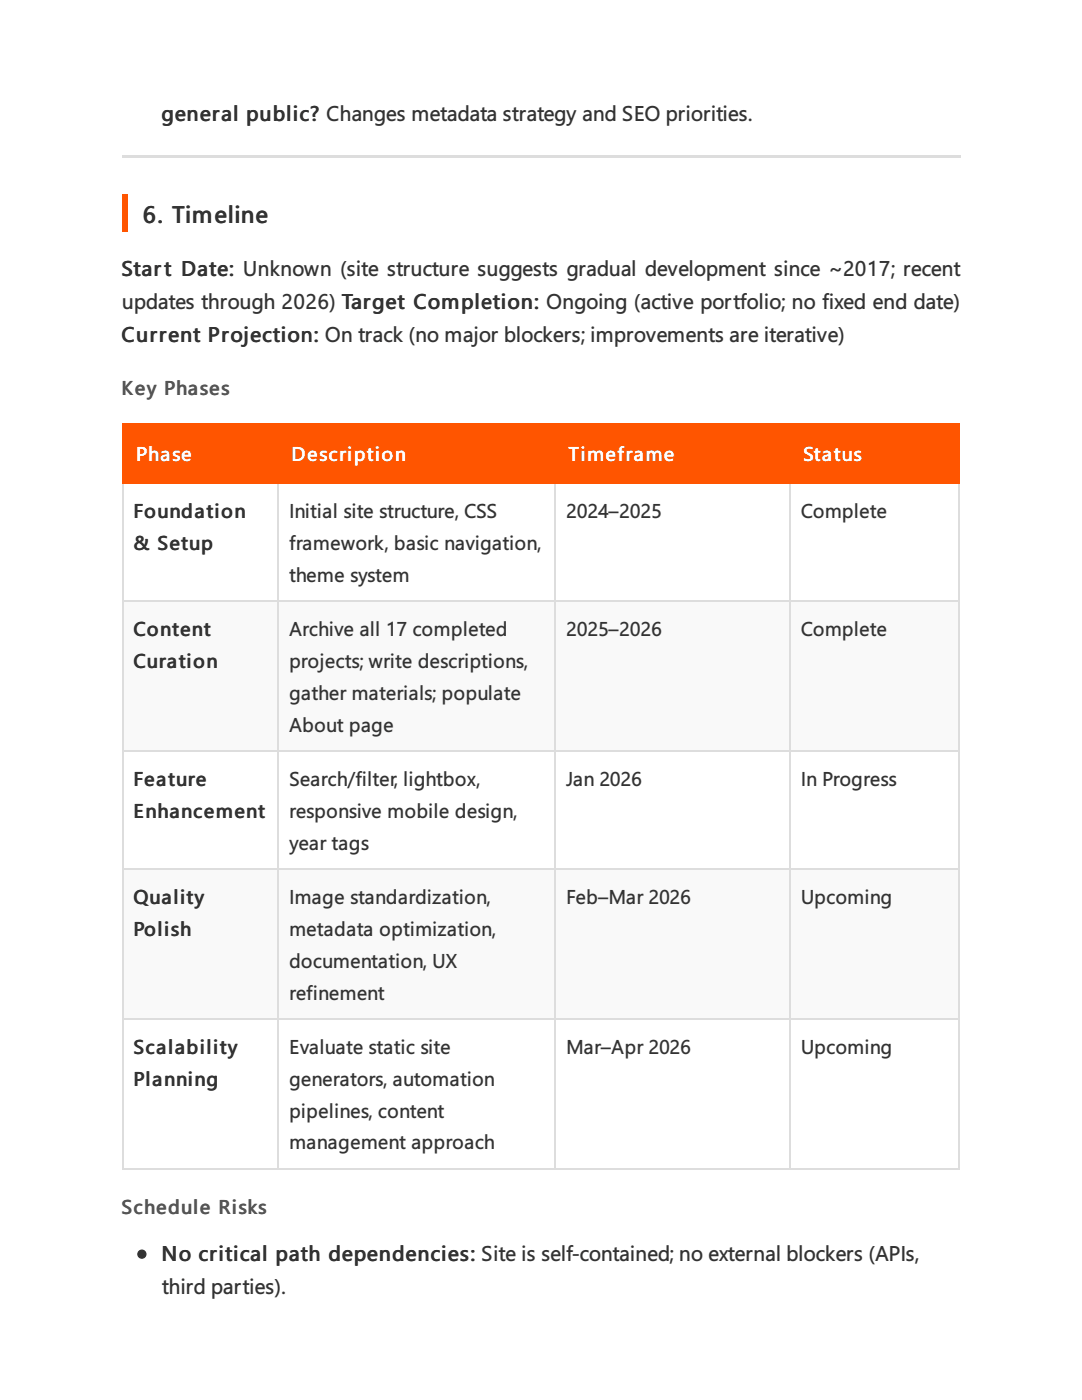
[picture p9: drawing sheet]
<svg xmlns="http://www.w3.org/2000/svg" width="216mm" height="279mm" viewBox="0 0 216 279" stroke-linecap="round" stroke-linejoin="round" font-family="sans-serif">
<defs><g id="words">
<text font-size="4.8" fill="#333" x="28.4" y="44.4">6. Timeline</text>
<g font-size="4.2" fill="#333">
<text x="32.1" y="24.1">general public? Changes metadata strategy and SEO priorities.</text>
<text x="24.2" y="55">Start Date: Unknown (site structure suggests gradual development since ~2017; recent</text>
<text x="24.3" y="61.6">updates through 2026) Target Completion: Ongoing (active portfolio; no fixed end date)</text>
<text x="24.2" y="68.3">Current Projection: On track (no major blockers; improvements are iterative)</text>
<text x="32.1" y="251.6">No critical path dependencies: Site is self-contained; no external blockers (APIs,</text>
<text x="32.3" y="258.2">third parties).</text>
</g>
<g font-size="4" fill="#555">
<text x="24.2" y="78.8">Key Phases</text>
<text x="24.2" y="242.4">Schedule Risks</text>
</g>
<g font-size="4" fill="#fff">
<text x="27.3" y="92.1">Phase</text>
<text x="58.1" y="92.1">Description</text>
<text x="113.4" y="92.1">Timeframe</text>
<text x="160.2" y="92.1">Status</text>
</g>
<g font-size="4" fill="#333">
<text x="26.6" y="103.5">Foundation</text>
<text x="57.7" y="103.5">Initial site structure, CSS</text>
<text x="113" y="103.5">2024–2025</text>
<text x="159.8" y="103.5">Complete</text>
<text x="26.6" y="109.8">&amp; Setup</text>
<text x="57.7" y="109.8">framework, basic navigation,</text>
<text x="57.7" y="116.2">theme system</text>
<text x="26.6" y="127">Content</text>
<text x="57.7" y="127">Archive all 17 completed</text>
<text x="113" y="127">2025–2026</text>
<text x="159.8" y="127">Complete</text>
<text x="26.6" y="133.3">Curation</text>
<text x="57.7" y="133.3">projects; write descriptions,</text>
<text x="57.7" y="139.7">gather materials; populate</text>
<text x="57.7" y="146">About page</text>
<text x="26.6" y="156.9">Feature</text>
<text x="57.7" y="156.9">Search/filter, lightbox,</text>
<text x="113" y="156.9">Jan 2026</text>
<text x="159.8" y="156.9">In Progress</text>
<text x="26.6" y="163.2">Enhancement</text>
<text x="57.7" y="163.2">responsive mobile design,</text>
<text x="57.7" y="169.6">year tags</text>
<text x="26.6" y="180.4">Quality</text>
<text x="57.7" y="180.4">Image standardization,</text>
<text x="113" y="180.4">Feb–Mar 2026</text>
<text x="159.8" y="180.4">Upcoming</text>
<text x="26.6" y="186.8">Polish</text>
<text x="57.7" y="186.8">metadata optimization,</text>
<text x="57.7" y="193.1">documentation, UX</text>
<text x="57.7" y="199.5">refinement</text>
<text x="26.6" y="210.3">Scalability</text>
<text x="57.7" y="210.3">Evaluate static site</text>
<text x="113" y="210.3">Mar–Apr 2026</text>
<text x="159.8" y="210.3">Upcoming</text>
<text x="26.6" y="216.7">Planning</text>
<text x="57.7" y="216.7">generators, automation</text>
<text x="57.7" y="223">pipelines, content</text>
<text x="57.7" y="229.4">management approach</text>
</g>
</g></defs>
<path d="M24.3 31h167.3v.5h-167.3z" fill="#ddd"/>
<g fill="#f50">
<path d="M24.3 38.9h1.1v7.4h-1.1z"/>
<path d="M24.3 84.4h31v11.9h-31z"/>
<path d="M55.3 84.4h55.3v11.9h-55.3z"/>
<path d="M110.6 84.4h46.8v11.9h-46.8z"/>
<path d="M157.4 84.4h33.9v11.9h-33.9z"/>
</g>
<g fill="#f9f9f9">
<path d="M24.3 119.9h31v29.9h-31z"/>
<path d="M55.3 119.9h55.3v29.9h-55.3z"/>
<path d="M110.6 119.9h46.8v29.9h-46.8z"/>
<path d="M157.4 119.9h33.9v29.9h-33.9z"/>
<path d="M24.3 173.3h31v29.9h-31z"/>
<path d="M55.3 173.3h55.3v29.9h-55.3z"/>
<path d="M110.6 173.3h46.8v29.9h-46.8z"/>
<path d="M157.4 173.3h33.9v29.9h-33.9z"/>
</g>
<path d="M24.5 96.3v137.1M55.4 96.3v137.1M110.7 96.3v137.1M157.6 96.3v137.1M191.4 96.3v137.1M24.3 120h167.3M24.3 149.9h167.3M24.3 173.4h167.3M24.3 203.3h167.3M24.3 233.2h167.3" fill="none" stroke="#ddd" stroke-width=".26"/>
<path d="M24.3 96.4h167.3M24.3 84.5h167.3M24.5 84.4v12.2M55.4 84.4v12.2M110.7 84.4v12.2M157.6 84.4v12.2M191.4 84.4v12.2" fill="none" stroke="#f50" stroke-width=".26"/>
<circle cx="28.3" cy="250.3" r=".79" fill="#333" stroke="#333" stroke-width=".26"/>
<use href="#words"/>
</svg>
